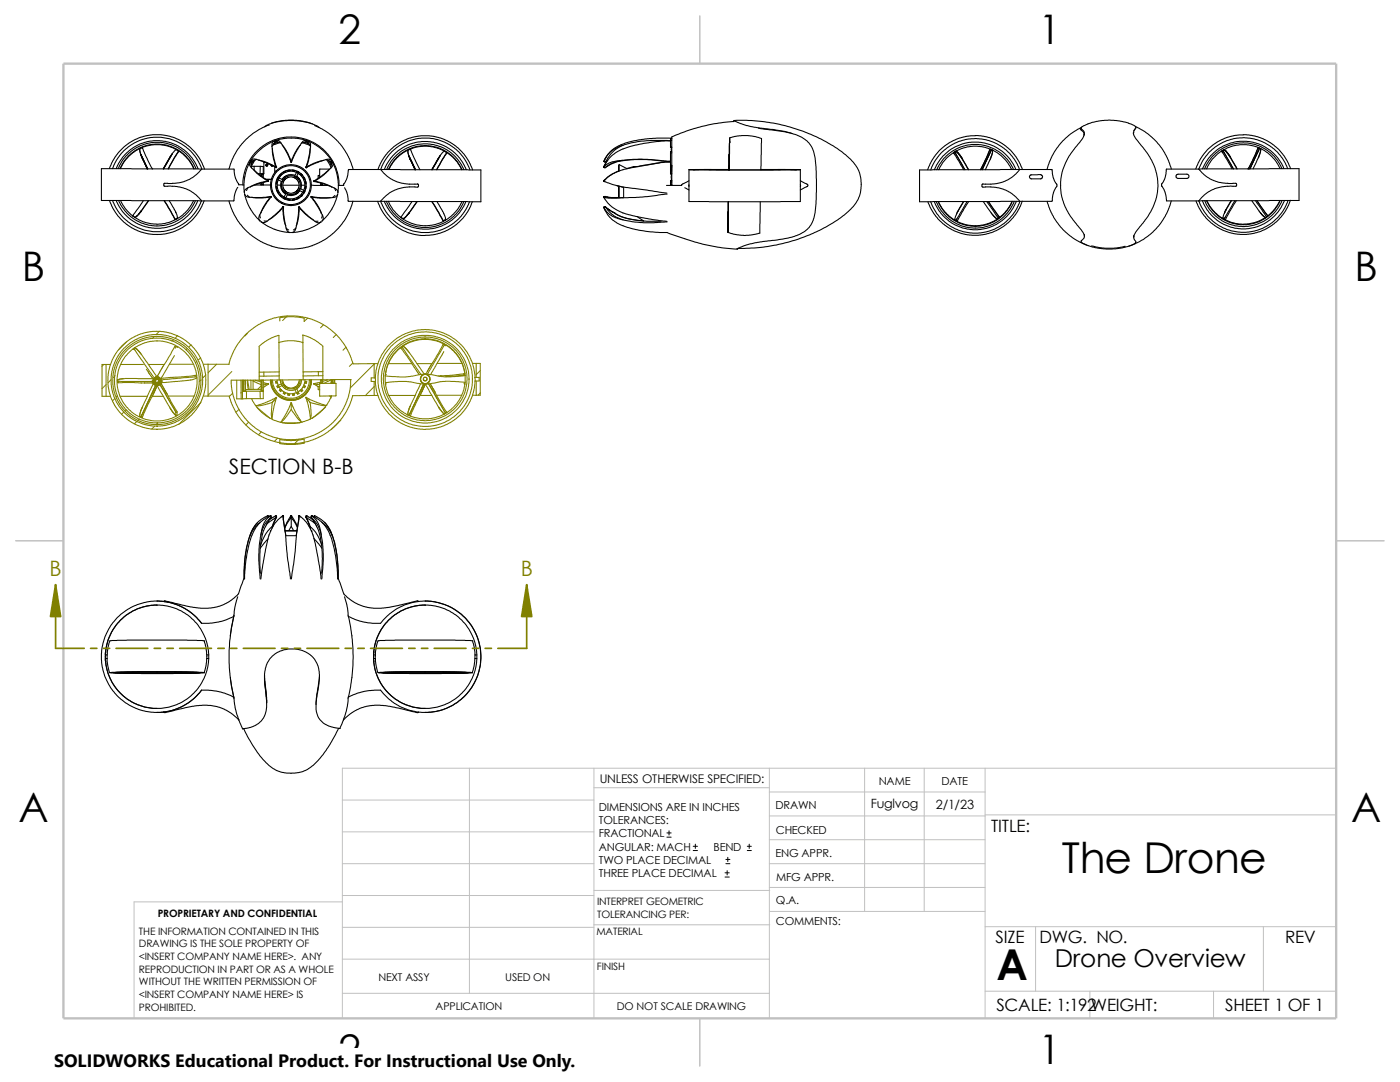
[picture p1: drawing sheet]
<svg xmlns="http://www.w3.org/2000/svg" width="279mm" height="216mm" viewBox="0 0 279 216" stroke-linecap="round" stroke-linejoin="round" font-family="sans-serif">
<defs><g id="words">
<g font-size="8.5">
<text x="211.9" y="174.1">The Drone</text>
<text x="198.8" y="195.5">A</text>
</g>
<g font-size="8.1">
<text x="67.6" y="8.8">2</text>
<text x="207.3" y="8.8">1</text>
<text x="4.4" y="56.1">B</text>
<text x="270.3" y="56.1">B</text>
<text x="3.7" y="164.1">A</text>
<text x="269.6" y="164.1">A</text>
<text x="67.6" y="212.3">2</text>
<text x="207.3" y="212.3">1</text>
</g>
<text font-size="4.9" x="210.5" y="193">Drone Overview</text>
<text font-size="4.2" x="45.7" y="94.6">SECTION B-B</text>
<g font-size="4.2" fill="#808000">
<text x="9.9" y="115">B</text>
<text x="103.9" y="115">B</text>
</g>
<text font-size="3.6" x="10.8" y="213">SOLIDWORKS Educational Product. For Instructional Use Only.</text>
<g font-size="3.4">
<text x="197.8" y="166">TITLE:</text>
<text x="198.7" y="188.1">SIZE</text>
<text x="207.5" y="188.1">DWG. NO.</text>
<text x="256.5" y="188.2">REV</text>
<text x="198.8" y="201.7">SCALE: 1:192WEIGHT:</text>
<text x="244.5" y="201.7">SHEET 1 OF 1</text>
</g>
<g font-size="2.5">
<text x="173.8" y="161.3">Fuglvog</text>
<text x="186.7" y="161.4">2/1/23</text>
</g>
<text font-size="2.4" x="119.7" y="156.2">UNLESS OTHERWISE SPECIFIED:</text>
<g font-size="2.2">
<text x="119.5" y="161.8">DIMENSIONS ARE IN INCHES</text>
<text x="154.8" y="161.5">DRAWN</text>
<text x="175.4" y="156.7">NAME</text>
<text x="187.9" y="156.7">DATE</text>
<text x="119.5" y="164.4">TOLERANCES:</text>
<text x="119.5" y="167.1">FRACTIONAL</text>
<text x="154.8" y="166.3">CHECKED</text>
<text x="119.5" y="172.4">TWO PLACE DECIMAL</text>
<text x="119.5" y="169.8">ANGULAR: MACH</text>
<text x="142.4" y="169.8">BEND</text>
<text x="154.8" y="171">ENG APPR.</text>
<text x="119.5" y="175">THREE PLACE DECIMAL</text>
<text x="154.9" y="175.7">MFG APPR.</text>
<text x="154.9" y="184.7">COMMENTS:</text>
<text x="154.9" y="180.5">Q.A.</text>
</g>
<g font-size="2.1">
<text x="75.5" y="195.7">NEXT ASSY</text>
<text x="100.8" y="195.7">USED ON</text>
<text x="86.9" y="201.5">APPLICATION</text>
<text x="123.1" y="201.6">DO NOT SCALE DRAWING</text>
</g>
<g font-size="2">
<text x="31.5" y="183">PROPRIETARY AND CONFIDENTIAL</text>
<text x="119.2" y="183.1">TOLERANCING PER:</text>
<text x="119.2" y="180.6">INTERPRET GEOMETRIC</text>
<text x="27.7" y="186.5">THE INFORMATION CONTAINED IN THIS</text>
<text x="27.7" y="189.1">DRAWING IS THE SOLE PROPERTY OF</text>
<text x="27.7" y="191.6">&lt;INSERT COMPANY NAME HERE&gt;. ANY</text>
<text x="119" y="186.6">MATERIAL</text>
<text x="27.7" y="194.1">REPRODUCTION IN PART OR AS A WHOLE</text>
<text x="27.7" y="196.6">WITHOUT THE WRITTEN PERMISSION OF</text>
<text x="119.1" y="193.5">FINISH</text>
<text x="27.7" y="199.1">&lt;INSERT COMPANY NAME HERE&gt; IS</text>
<text x="27.7" y="201.7">PROHIBITED.</text>
</g>
</g></defs>
<g fill="none" stroke="#c0c0c0" stroke-width=".2">
<path d="M68.3 159.6h50.2M93.7 153.3v44.9M118.5 153.3v49.9M118.5 157.2h35M153.5 153.3v49.9M153.5 158h43.1M172.6 153.3v28.6M184.4 153.3v28.6M196.6 153.3v49.9M266.7 153.3h-198.4v49.9M68.3 166h50.2M68.3 172.3h50.2"/>
<path d="M68.3 178.7h50.2M68.3 180h-41.5v23.2M118.5 177.7h35.1M153.5 172.3h43.1M153.5 177.1h43.1M153.5 167.6h43.1M153.5 162.8h43.1M196.6 162.6h70.1M68.3 185h50.2M68.3 198.2h85.2M68.3 191.4h85.2M118.5 184.5h35.1"/>
<path d="M153.6 181.9h43M196.6 197.8h70.1M196.6 184.9h70.1M206.7 184.9v12.9M217.5 197.8v5.4M242.2 197.8v5.4M252.1 184.9v12.9"/>
</g>
<path d="M139.7 3.2v9.5M3.1 107.9h9.6M266.7 107.9h9.5M139.7 203.2v9.5" fill="none" stroke="#c0c0c0" stroke-width=".21"/>
<path d="M12.7 12.7h254v190.5h-254z" fill="none" stroke="#c0c0c0" stroke-width=".47"/>
<g fill="none" stroke="#000" stroke-width=".21">
<path d="M21.8 33.6l.7-1.5 .7-1.1 1.6-1.7 .9-.8 1.2-.6 1.8-.7 1.7-.3h1.8l1.7 .3 1.1 .4 1 .4 1.5 1 1.4 1.3 .7 1 1.2 2.4M22.4 33.7a9.4 9.4 0 0 1 9-6.3 9.4 9.4 0 0 1 8.9 6.3M23.2 33.7a8.8 8.8 0 0 1 8.2-5.6 8.8 8.8 0 0 1 8.1 5.6M23.6 33.7a8.4 8.4 0 0 1 7.8-5.3 8.4 8.4 0 0 1 7.7 5.3M27.9 29.6h.1M27.9 29.8l.2 1.1M27.9 29.6a8 8 0 0 1 7.3 .2M28.1 30.9l.2 .3M28.1 30.9l.2 .6M28.1 30.9l.2 .5M28.1 30.8l-.2-1.1a7.9 7.9 0 0 0-3.9 4M28.2 30.9v.1"/>
<path d="M28.2 30.8l1.3 2.9-1.4-2.8M28.3 31.4v.1M28.3 31.4h.1M28.3 31.4l1.1 2.3-1-2.3M28.4 31.5l1 2.2zM28.4 29.5l1.1 2.5 .9 1.7M28.4 29.5l-.5 .1M28.4 29.5h.1M34 31.2l-1.4 2.5zM34.4 30.7l-1.8 3 1.7-3-.3 .5M35.2 29.8l-.9 .9M35.2 29.8h.1"/>
<path d="M35.2 29.8l.4 .3M35.3 29.9a8.5 8.5 0 0 1 3.4 3.8 8 8 0 0 0-7.3-5 8 8 0 0 0-7.4 5M35.6 30.2l-2 3.5M35.6 30.1h.1M35.6 30.2h.1M35.6 30.1l-2 3.6M40.3 33.7h-20.1v6.3l20 .1M40.3 33.7h6.4l.2 1.7 .8 1.5M40.3 33.7l-1.1 1.1-1.2 .9a9.2 9.2 0 0 1-5.2 .9 .33 .33 0 0 0 .1 .6h2l1.5 .3a6.8 6.8 0 0 1 3.8 2.6M47.5 37.4l-.6 1.3-.2 1.4h-6.5M47.6 36.9h1.1M48.5 36.9l.1-1.9 .6-1.9 1-1.7 1.3-1.5 1.8-1.4 1.4-.6 1.9-.5 1.5-.1 2.1 .3 1.7 .5 1.7 1 1.5 1.3 1.4 1.8 .6 1.4 .5 1.8 .1 1.6"/>
<path d="M48.8 38.7l.5 1.7 .8 1.5 1.8 2.2M48.8 38.7l.1 .1a1.22 1.22 0 0 0 1.4 .6M49.4 38.9l.5 .5M49.5 37.4l-.3 .6M49.9 32.3l.3 .4M49.9 32.3l-.7 1.4-.4 1.7-.1 1.1 .1 1.9M49.9 32.3l-.1 .1a1.41 1.41 0 0 0 .7 1.4M50 37.3l-.9 .4a.7 .7 0 0 0-.3 .8M50 32.1h.5M50 32.1l-.1 .2M50 32.5l.3-.3-.2 .4M50.1 32.9l.1-.2v.8"/>
<path d="M50.2 33.2h1.7M50.5 33.8l1.5 1.4 1.5 .9M50.5 33.8l2 1.6 1.1 .7M50.7 32l-.6 .9M50.7 33.2v.8M50.9 36.9h3.1M51 31.9l-.8 1.4M51.2 31.8l-.7 .4 .1-.2M51.6 34.7h.3M51.6 32l2.8 1.1M51.6 32l-1-.3-.6 .4M51.6 32l1.7 .4 1.8 1"/>
<path d="M51.9 34.7h.6M51.9 33.2h.6v2.2M51.9 33.2v1.5M52 34.7l.1 .1M52.1 34.8h.4M52.1 36.8h.4M52.1 36.8l-.1 .1M52.1 34.8l-.1 .3M52.1 36.5v.3M52.2 36.5v.4M52.2 34.7v.5M52.5 34.7v.7"/>
<path d="M52.5 36.4v.5M52.5 36.4v.4M52.5 36.8l.1 .1M52.7 32.4v.1M52.7 34.7h.1M52.7 34.7h-.2M52.7 32.4v2.3M52.7 32.4h.3M52.7 32.4h.1M52.8 25.3l1-.6 1.5-.4 1.4-.2 2-.1 2.7 .4 1.8 .7 .5 .4M53 33l.3 .1M53 35.8h1.1"/>
<path d="M53.1 32.8l-.1 .2M53.1 32.8h.1M53.1 32.8l.1 .1M53.2 32.9h.1M53.3 32.6l-.2 .4 .1-.1M53.4 33l.1-.4-.2 .5 .1-.1M53.4 33l-.1 .1M53.4 33h.1M53.4 32.9v.1M53.4 32.6l-.1 .4h-.3M53.4 36.2h.2M53.4 36.2l-1.6 .3-1.8 .8"/>
<path d="M53.5 36.1v.1M53.5 36.1h.1M53.5 36.2h-.1M53.6 36.2l-2 .5-1.6 .6M53.6 36.1v.1M53.8 24.9l-1.3 .5-1.7 1-2.1 1.8-1.2 1.5-.8 1.4-1 2.6M54 39.2l-1.5 .3-2.2-.1M54 39.3h.1M54 39.2v.1M54 39.4l-1.3 1.7-.6 1.4M54 39.4h.1M54 39.3v.1"/>
<path d="M54.1 39.2h-.1M54.1 39.2h.1M54.1 39.2l-1.7 .2h-2.1M54.1 32.9v.1M54.1 33l.1 .1h.2M54.1 33h.1M54.1 33l.1 .1M54.1 39.3l-.1 .1M54.1 39.2v.1M54.1 32.9l.1 .2M54.1 39.3l-.8 1.1-1.2 2.1M54.2 24.6l2-.5 2.3-.1 1.9 .2 1.7 .4"/>
<path d="M54.3 33v.1l.1-.1M54.4 29.7l.3 1.9 .5 1.8M54.4 29.7l.2 2 .5 1.6M54.4 33.1l.7 .3M54.7 28.7l.1-.1-.5 .7M54.8 28.6v-.5l-.1 .1a1.2 1.2 0 0 0-.3 1.5M54.8 28.1l-1.4 .7-1.3 .9-1.3 1.3-.8 1.1M54.8 33.3v1.2M55 28l1.6-.4h1.5h1.5l1.7 .4M55 33.4h.1M55.1 34.1h.1M55.1 33.3h.1"/>
<path d="M55.1 33.3v.1M55.1 28.1l-.3 .1M55.1 34.1v.1M55.1 37.2l.1 .5zM55.1 33.3l.1 .1M55.2 28.2l-.4 .1M55.2 33.4h-.1M55.2 36.2l.1 .2-.2 .3zM55.3 28.3l-.5 .2M55.3 36.9l.7 .1M55.3 38.1l.3 .3a.24 .24 0 0 1-.2 0 .24 .24 0 0 1-.1-.3zM55.4 28.4l.7 .2"/>
<path d="M55.4 28.4l-.4-.4 .7 .1 .6 .9M55.4 28.4h.1M55.5 35.5l.1-.1-.3 .5zM55.5 35.9l-.2 .6 .2 1.4 .5 .8 .7 .6M55.6 28.4l-1 .3M55.7 35.5l.8 .4-.2 .3-.8-.3zM55.8 38.9l.4 .3zM55.9 34.8l.3-.1-.4 .4zM55.9 28.5l-1.5 .5M56.2 36.2l-.2 .5 .1 .9 .4 .7 .5 .4M56.3 29l1.1 1.7 .6 1.6M56.3 29l1.1 1.5 .6 1.7"/>
<path d="M56.5 37h3.2M56.6 39.5l.4 .2-.4-.1zM56.6 34.3l.4-.1-.5 .3zM56.7 39.7l1 .3 1.4-.2 1.1-.7 .6-.8 .3-1-.2-1.4-.7-1.1-.8-.6-1-.3-1.4 .2-1.1 .7-.6 .8-.3 1 .2 1.4 .7 1.1 .8 .6M57.1 38.6l.3 .2-.4 .7-.3-.2zM57.4 34h.5l-.2 .1zM57.4 39.8l.5 .1-.2 .1zM58 32.2h.2M58 32.2v.1M58 32.3h.2M58.1 32.2h.1M58.3 34l.5 .1h-.5z"/>
<path d="M58.3 39.8h.5l-.3 .2zM58.8 35l-.5-.2-.7 .1-.8 .4-.5 .5M58.8 35.5l.5 .4 .3 .6 .1 .7-.2 .5-.4 .5-.6 .3-.7 .1-.5-.2-.5-.4-.3-.6-.1-.7 .2-.5 .4-.5 .6-.4h.7l.5 .2M58.9 35.2l.6 .4 .4 .8v.9l-.1 .5-.4 .6-.8 .4h-.9l-.5-.1-.6-.5-.4-.7v-.9l.1-.5 .5-.6 .7-.4h.9l.5 .2M59.2 34.2a.22 .22 0 0 1 .3 0 .22 .22 0 0 1 .1 .3zM59.2 34.4l-.8-.2h-1.1l-.9 .5-.7 .8M59.2 34.4l.3 .2-.4 .7h-.1l-.2-.2zM59.2 35.2l.5 .4 .3 .6 .2 .5-.2 1M59.2 39.6l.5-.1-.2 .2zM59.5 34.6l.8 .7 .4 .9 .1 1.1-.2 .7M59.8 38l-.4 .5-.5 .4-.8 .1-.7-.1M59.9 29l-1.1 1.5-.6 1.8"/>
<path d="M59.9 37.6l.8 .4-.2 .4-.8-.4zM59.9 29l-1.1 1.7-.6 1.6M60 34.7l.4 .4zM60.2 37h.7M60.3 28.5l1.5 .5M60.3 38.8v.2l-.3 .2zM60.5 38.4l-.9 .8-.7 .4-1.3 .1-.6-.2M60.6 35.4l.2 .1v.4zM60.7 28.4l1 .3M60.7 28.4h.2l-.8 .2M60.8 38.1v.2l-.2 .2zM60.9 36.2l.2 .2-.1 .3z"/>
<path d="M60.9 28.4l.4-.3-.2-.1a1.18 1.18 0 0 0-1.2 1M61 28.3l.5 .2M61 33.4l.1 .1M61 37.2l.1 .3-.1 .2zM61.1 28.2l.4 .2M61.1 33.3h.1M61.1 33.3l.1 .1M61.2 28.1l.3 .1M61.2 33.4l-.1 .1M61.2 33.4h.1M61.5 28.1l1.2 .6 1.6 1.2 1.2 1.2 .8 1M61.5 28.6v-.4a1.14 1.14 0 0 1 .4 1.5"/>
<path d="M61.5 28.6l.1 .1M61.5 28.6l.5 .7M61.9 29.7l-.3 2.3-.3 1.1-.3 .3M61.9 29.7l-.3 2-.6 1.7M62.1 39.3v.1M62.1 39.3l.8 1.1 1.2 2.1M62.1 39.2l1.7 .3h2.1M62.1 39.2v.1M62.1 39.2l1.2 .2 2.6 .1M62.1 39.4l1.3 1.5 .7 1.6M62.1 39.4h.1M62.2 39.3v.1"/>
<path d="M62.2 39.3h.1M62.2 24.7h.2M62.2 37h3.2M62.6 36.1l.1 .1M62.7 36.2l1.9 .5 1.7 .6M62.7 36.1l.1 .1M62.7 36.1h-.1M62.7 36.1h.1M62.8 25.1l1.4 .6 1.5 .9 1.7 1.6 1.9 2.5 .5 1 .7 2.1M62.8 36.2l1.5 .3 2 .8M62.8 36.2h.1M62.8 36.2h-.1"/>
<path d="M63.8 35l-.3 .1v.5M64 36.9l-.1 .1M64 36.9h.4M64 36.5v.4M64.1 36.5v.5M64.3 36.6v.4M64.4 36.9v.1M64.4 36.6v.3M64.6 32l.4-.1a.99 .99 0 0 1 1.3 .3h-.5M64.6 32l-2 .6-1.4 .8M64.6 32l-1.7 .6-1.8 .9M65 31.8l.8 .4-.1-.1"/>
<path d="M65.2 31.9l.8 1.4M65.6 32l.5 1M65.7 33.9l-2 1.6-1.1 .6M65.7 33.9l-1.3 1.2-1.7 1M65.8 33.7h-2v1.7M65.9 39.5l1-.2 .4-.3 .1-.3-.6 1.8-.5 1.2-.9 1.2-1.1 1.2M66.1 32.8v.1M66.1 32.8l-.1 .8M66.2 32.2l.1 .2M66.2 32.6l-.2-.4 .1 .5M66.3 37.3l.5 .3a1 1 0 0 1 .6 .9M66.3 32.3l.1 .3a1.32 1.32 0 0 1-.7 1.3"/>
<path d="M66.3 32.3l-.2 .5M66.4 32.3l.6 1.4 .4 1.5 .1 1.3-.1 2M66.7 37.5l.3 .6M66.8 39l-.5 .4M67.5 37h1.1M68.7 37.5l.6 1 .2 1.7h6.4M75.4 33.8l.5-1.2 1-1.6 1.7-1.7 1.1-.8 2.6-1.1 1.7-.3h1.7l1.3 .2 1.8 .6 2.1 1.2 1.3 1.2 .8 1.1 .8 1.2 .5 1.3M75.9 33.8a9.4 9.4 0 0 1 9-6.2 9.4 9.4 0 0 1 8.9 6.3M76 33.8h-6.4l-.3 1.6-.8 1.6M76 33.8l1.2 1.3 1.7 1.1 1.9 .5h2.6l.1 .2v.3a.45 .45 0 0 1-.7 .1l-2.1 .1-1.9 .5-1.5 1-1.4 1.3M76 33.8l20 .1v6.4l-20.1-.1M76.7 33.8a8.8 8.8 0 0 1 8.2-5.6 8.8 8.8 0 0 1 8.1 5.7"/>
<path d="M77.2 33.8a8.3 8.3 0 0 1 7.7-5.1 8.3 8.3 0 0 1 7.7 5.2M77.6 33.8a8 8 0 0 1 7.3-4.8 8 8 0 0 1 7.3 4.9M81.4 30l.5-.2 1.9 4.1M81.4 30h.1M81.4 30l.2 1.2M81.4 30.1l.2 1.1M81.4 30a7.7 7.7 0 0 0-3.8 3.8M81.4 29.9a8 8 0 0 1 7.3 .2M81.6 31.2l.2 .3M81.6 31.2l1.3 2.7-1.2-2.7M81.6 31.2l.2 .5M81.7 31.2v.1"/>
<path d="M81.8 31.7h.1M81.8 31.7v.1M81.8 31.7l1 2.2M81.9 31.7l.9 2.2M81.9 31.8l.9 2.1M87.5 31.5l-1.3 2.4M87.8 31l-1.6 2.9M87.8 31l-.3 .5M87.9 31l-1.7 2.9M88.7 30.1l.5 .4-2.1 3.4M88.7 30.1l-.9 .9M88.7 30.1h.1"/>
<path d="M88.8 30.2a7.8 7.8 0 0 1 3.4 3.7M89.2 30.5l-2 3.4M120.5 36.2h.1M120.5 36.1v.1M120.5 39.2l.7 1.2a9.5 9.5 0 0 0 6 2.8l3 .6 2.9 .4M120.5 39.3v.1M120.5 39.3h.1M120.5 33.3v.1M120.5 33.3h.1M120.5 32.2h.1M120.5 39.4h.1M120.5 36.1h.1"/>
<path d="M120.5 33.4l.2 .1M120.5 32.2l.2 .1M120.5 39.3l.9 .2h2.9M120.5 36.2l3.8 1.1M120.7 32.9l-.2 .4M120.7 39.2l1.2 .2h1.5M120.7 31.8l-.2 .4M120.7 39.2l1.3 .3h2.3M120.7 39.2h.1M120.7 39.2h-.2M121.2 32l-.5 .9M121.3 32l-.6 .3"/>
<path d="M123.1 37l1.2 .3M123.4 34.1l-2.1 1.2-.8 .7v.2M123.4 37.1v2.4M123.6 32.9v1.2M123.6 37.2v2.3M123.6 32.9l-.2 .2v1.1h-.1M123.6 32.9l1.5 .8M124.3 32l-2.2 .6-1.4 .9M124.3 29a7.8 7.8 0 0 0-3.6 3.3M124.3 37.3l8.8 1.2M124.3 32l-2.3 .3-.8 .4-.7 .7M124.3 29a5.2 5.2 0 0 0-3.6 2.8"/>
<path d="M124.3 32l3.8-.2 5.7 .3M124.5 37.3v2.2M125.1 33.7h.1M125.3 33.6h-.2M126.4 33.2v.2M126.4 33.2h1M126.4 33.2l-1.3 .5M133 37h3.1M133.1 38.7l-5 .6-3.8 .2M133.8 32.3l-1.8 .1-7.4 1.4-2.2 .8-1.9 1.5M133.8 28.2h-1.8l-2.5 .3a14.2 14.2 0 0 0-7.2 2.4l-.9 .9-.7 1.1M133.8 32.1l-.7 .1-4.1-.4-3.9 .2-1.7 .2-1.1 .4-1.6 .9"/>
<path d="M133.8 32.3v.7M133.8 36.9h.3zM133.8 36.8h.3M133.8 36.5h.3M133.8 34.2l.3 .1M133.8 34h.3M133.8 33.8h.3M133.8 33.6h.3M133.8 33.4h.3M133.8 33.2l.3 .1zM133.8 33.1l.3 .1M133.8 33l.3 .1"/>
<path d="M133.8 33h.3M133.8 28.1v.1M133.8 32.3h.1M133.8 32.3v2.4h.2M133.8 28.2v1.2h.2M133.8 28.1l-1.8-.1a20.4 20.4 0 0 0-7.7 1M133.8 32.3l-1.8 .1-4.9 .8M133.9 37h.2M134 27.6h.1M133.9 27.6h-2.9l-2.2 .1-2.2 .4-1.8 .4-1.4 .6-1.3 .9-1 1.1-.4 .7M134 34.7v1.3M134 29.4v.8"/>
<path d="M134 36h-.2v1M134 36h.1M134 34.7h.1M134 30.2h-.2v1.9M134 30.2l.1 .1M134 29.4h.1M134 27.6h-.2v.5M134.1 34.5h-.3l.3 .1M134.1 36.1l-.3 .1M134.1 30.5l-.3 .1v1.5M134.1 27.9a.6 .6 0 0 0-.3 .9v.5l.3 .1M136.7 37.5l.8 .4"/>
<path d="M137.5 36.1l-1.4 .7-.1 .2M137.5 33.9v6.3l4.1 .1 18.1-.1v-6.3M137.5 36.9v.3M140.5 33.8h.1M140.5 33.8h5l-7.2 .1h20.7l-7.2-.1h4.9M140.5 33.8h1.4l-4.4 .1h22.2l-4.4-.1h1.4M145.6 28.7l-.1 5.2zM145.6 29l-.1 4.9zM145.6 27.5l2.4-.4h2.1l1.3 .3a.73 .73 0 0 1 .5 1.2l-.1 5.3M145.6 27.6l-.1 6.3zM145.6 28.2l-.1 5.7zM146.5 24v.3a34.1 34.1 0 0 0-12.4 3.1v9.6"/>
<path d="M146.5 24a33.9 33.9 0 0 1 22.4 7 7.1 7.1 0 0 1-.2 11.7l-2.5 1.8-3.9 2.1a36.7 36.7 0 0 1-15 3M146.5 24l1.3 .7 2.1 .6 4.6 .6 2.2 .3 1.4 .5M151.4 25.6l6.4 .9 1.3 .5 1.3 .7a5.3 5.3 0 0 1 2.3 4.5l.2 4.8-.2 4.9a5.5 5.5 0 0 1-4.5 5.3l-3 .7-4.5 .5-2.3 .7-1.3 .6 .3-.1M156.7 33.8h.1M159.7 36.9v.3M159.7 36.1l1.3 .6a.28 .28 0 0 1 .2 .3 .28 .28 0 0 1-.2 .3l-1.3 .6M190.4 30.5l1.9 3.4M190.6 30.4l2 3.5zM190.6 30.4h.1M190.6 30.4l-.2 .1M190.6 30.3v.1M190.6 30.3h.1"/>
<path d="M190.6 30.3l-.2 .2M190.7 30.2l-.4 .2M190.8 30.2l.4 .4 .7 1-.7-1-.4-.3M190.8 30.1l.4 .4 .7 1-.7-1.1zM190.8 30.2h.1M190.8 30.3h.1M190.8 30.2l-.5 .3M190.8 30.2v.1M190.8 30.1h.1M191.9 31.5l1.4 2.4M191.9 31.6l1.4 2.3M194.6 27.1l-1.6 .1-1.4 .3-1.4 .6-1.4 .8-1.1 .9-1.1 1.2-1 1.6-.5 1.3"/>
<path d="M194.6 27.1l1.7 .1 1.2 .3 1.9 .8 1.3 .8 1.1 1 1 1.2 1.2 2.5M197.6 29.8l.4 .1M197.6 29.8l.5 .2M197.6 29.8l-1.9 4.1M197.6 29.8l.2 .2M197.7 31.7h.1M197.7 31.6l-1.1 2.3M197.7 30.3l-1.7 3.6M197.8 30l-1.8 3.9M197.8 29.9h.1M197.8 29.9l-.2-.1-1.9 4.1M197.8 30h.1"/>
<path d="M197.8 30l-.1 .3M198.1 30v.5l-.4 1.1M198.1 30h.1M198.1 30v.1M198.1 30.1h.1M198.1 30.1l-.4 1.5M201.9 33.8a8 8 0 0 0-7.3-4.6 8 8 0 0 0-7.3 4.7M202.3 33.8a8.4 8.4 0 0 0-7.7-5 8.4 8.4 0 0 0-7.7 5.1M202.7 33.8a8.8 8.8 0 0 0-8.1-5.4 8.8 8.8 0 0 0-8.1 5.5M203.5 33.8a9.4 9.4 0 0 0-8.9-6.2 9.4 9.4 0 0 0-8.8 6.3M203.5 33.8h5.8a.56 .56 0 0 1 .7 .1 .56 .56 0 0 1 0 .7l.4 1.3 .5 .9a.6 .6 0 0 1-.2 .7l-.5 .9-.2 1.3a.34 .34 0 0 1-.3 .5h-6.2M203.5 33.8l-20 .1v6.4l20-.1"/>
<path d="M203.5 33.8l-1.4 1.5-1.5 .9-2.2 .5h-2.3l-.1 .2v.3a.54 .54 0 0 0 .8 .1l1.9 .1 2 .5 1.7 1.1 1.1 1.2M205.6 35l2.1-.1a.4 .4 0 0 1 .4 .4 .4 .4 0 0 1-.5 .4h-1.7a.42 .42 0 0 1-.4-.3 .42 .42 0 0 1 .1-.4zM215.7 25.6v.3M215.7 25.6a.65 .65 0 0 0 .5 .7l.2 .5-.4 .9-1.5 1.8-1.5 2.3a10.8 10.8 0 0 0 1.8 12.9l1 1.2 .5 .9a1.05 1.05 0 0 1-.6 1.3l.5 .5 1.9 .7 2.7 .4 3.1-.2 2.4-.8a.48 .48 0 0 0 .4-.4 .48 .48 0 0 0-.3-.5l-.1-.7 .3-.7 2.5-3.2 .6-1.2a10.9 10.9 0 0 0-1.9-13l-1.2-1.5-.4-1M215.8 25.5l-2.2 1.3-1.9 1.8-1.7 2.4-1 2.8M216.4 26.8v.1M226.2 26.5h.1M226.3 26.5l.1-.5a.48 .48 0 0 0 .1-.9l-2-.8-3.3-.3-3.1 .4-1.9 .7a.42 .42 0 0 0-.4 .6l.2 .3a.78 .78 0 0 1 .3 1M226.5 25.8l-.2 .3M226.7 25.3l2.5 1.5 2.2 2.2 1.6 2.5 .8 2.2M226.7 25.4v.1M234.7 35l.4-.2h1.8a.42 .42 0 0 1 .4 .4 .42 .42 0 0 1-.4 .4h-1.8a.42 .42 0 0 1-.4-.6z"/>
<path d="M239.2 33.7l1.3 1.3a9 9 0 0 0 6.2 1.6l.1 .4-.1 .2-2.5 .1a7.1 7.1 0 0 0-4.9 2.8M239.2 33.7h20v6.3l-19.9 .1M239.2 33.7h-6.4l-.3 2-.7 1v.4l.7 1.2 .2 1.1a.53 .53 0 0 0 .1 .6 .53 .53 0 0 0 .7 .1h5.8M243.8 30.1l.1 .1M243.9 30.2l2 3.5M244.1 30.1l2.1 3.6zM244.1 30.1h.1M244.1 30.1l-.2 .1M244.1 30h.1M244.1 30l-.3 .1M244.1 30v.1M244.2 29.9l-.4 .2"/>
<path d="M244.3 29.9h.1M244.3 29.8h.1M244.3 29.9l-.4 .3M244.3 29.9l.4 .3 .7 1.1M244.3 29.9l.4 .4 .7 1M244.3 29.8l.4 .3 .7 1.1M244.3 29.8l.9 .9M245.2 30.7l.2 .5M245.4 31.2l1.4 2.5-1.4-2.4M248.1 26.9l-1.6 .1-1.4 .3-1.4 .6-1.3 .8-1.2 .9-1 1.2-1.1 1.7-.5 1.2M248.1 26.9l1.7 .1 1.2 .3 1.9 .8 1.3 .8 1.1 1 1 1.2 1.3 2.6M251.1 29.5l.2 .1"/>
<path d="M251.1 29.5l.5 .2M251.1 29.5l.4 .1M251.1 29.5l-2 4.2 .9-1.6 1.1-2.6M251.2 31.4h.1M251.2 31.3l-1.1 2.4M251.2 30l-1.8 3.7M251.3 29.6l-1.9 4.1M251.3 29.6l-.1 .4M251.3 29.6h.1M251.6 29.7h.1M251.6 29.7v.1M251.6 29.6v.1"/>
<path d="M251.6 29.8l-.4 1.5M251.6 29.7l-.1 .7-.3 .9M255.5 33.7a8 8 0 0 0-7.4-4.8 8 8 0 0 0-7.3 4.8M255.9 33.7h-.1a8.3 8.3 0 0 0-7.7-5.2 8.3 8.3 0 0 0-7.7 5.2M256.2 33.7a8.8 8.8 0 0 0-8.1-5.5 8.8 8.8 0 0 0-8.1 5.5M257 33.7a9.4 9.4 0 0 0-8.9-6.2 9.4 9.4 0 0 0-8.8 6.2M257.5 40l-.4 1-.8 1.5-1 1.2-1.1 1-1.4 .9-1.1 .5-1.4 .5-1.5 .2-1.8-.1-1.6-.3-1.5-.5-1.5-.9-1.2-1-1-1-.9-1.5-.6-1.4M21.9 40l.5 1.2 .7 1.3 .9 1.1 1.3 1.2 2.1 1.2 1.7 .6 1.4 .2 2.6-.1 1.9-.6 1.5-.8 1.7-1.2 1-1.2 1.1-1.7 .4-1.2M22.5 40a9.5 9.5 0 0 0 8.8 6.2 9.5 9.5 0 0 0 8.9-6.1M23.2 40a8.7 8.7 0 0 0 8.1 5.6 8.7 8.7 0 0 0 8.2-5.6M23.7 40a8.3 8.3 0 0 0 7.6 5.1 8.3 8.3 0 0 0 7.7-5.1M24 40a8 8 0 0 0 7.3 4.7 8 8 0 0 0 7.3-4.7"/>
<path d="M26.5 43l.4 .3M26.5 43l.1 .2M26.5 43h.1M26.9 43.3h.1M28.2 42.1l-.6 .8-.7 .5M28.2 42.1h.1M28.2 42.1l-1.3 1.2M28.2 42h.1M28.2 42.1l-.3 .3M28.2 42l-.2 .3M28.6 40l-2.1 3M29.6 40l-1.4 2"/>
<path d="M29.6 40l-1.4 2.1M32.7 40l2.2 3.8M32.8 40l2.1 3.7M33.8 40l1.3 2.3M34.9 43.8h.1M34.9 43.7h.1M35.1 42.3h.1M35.1 42.3l.3 1.2M35.4 43.5v.1l-.5 .2M35.4 43.5l-.5 .2M45.7 40.1l1 2.7 .8 1.3 1 1.3 1.4 1.3 1.6 1.2 2.7 1.2M51.9 42.8l.1 .7"/>
<path d="M52.1 42.5l-.4 .6a.8 .8 0 0 0 .2 1M52.7 44.1h.6M53.7 43.8l-.9 .6-.7-.2 1.3 .9 1.6 .7 1.9 .5 1 .1a1.29 1.29 0 0 1-.9-1.4M56.2 40.6l1.7 .4 1.3-.1 1.5-.8 1-1.3 .4-1.7-.1-1.3-.8-1.5-1.3-1-1.6-.4-1.4 .1-1.4 .8-1.1 1.3-.4 1.6 .2 1.7 .7 1.1 1.4 1.1M56.3 40.4l1.3 .4h.9l.9-.2 1.2-.7 1-1.2 .3-1.3v-.9l-.2-.9-.7-1.2-1.2-1-1.3-.3h-.9l-.9 .2-1.2 .7-.9 1.2-.4 1.3v.9l.2 1 .7 1.1 1.2 .9M56.4 41.4l-1.3 1.4-1.4 1M56.4 41.4h.1M56.4 41.2l-.8 1-1.9 1.6M56.4 41.2v.2M56.4 41.2l.2 .1M56.5 41.4h.1M56.6 41.4l-.1 .8 .1 1.3 .4 1.5"/>
<path d="M56.6 41.3v1.4l.4 2.3M56.6 41.3v.1M57.1 45.5l.5 .4M59.1 45.5l-.6 .4M59.1 45l-.1 .7a.8 .8 0 0 1-.8 .7M59.6 41.3v1.4l-.5 2.3M59.6 41.3v.1M59.6 41.4v1.9l-.5 1.7M59.6 41.4h.1M59.7 41.4h.1M59.7 41.3h-.1M59.7 41.3l.1 .1"/>
<path d="M59.7 41.3l1.2 1.2 1.6 1.4M59.8 41.4l1.2 1.4 1.5 1.1M59.8 41.4h-.1M62.5 43.9l.4 .3a.95 .95 0 0 0 1.2 .1M63.5 44.1l-.7 .1M64.1 44.3l-.9 .6-1.8 .9-2 .5-1.2 .1M64.1 42.5l.3 .7a.86 .86 0 0 1-.2 1M64.3 42.9l-.1 .6M70.4 40.1l-.7 2.1-1.5 2.5-1.6 1.8-2 1.5-2.3 1-2.7 .6-2.8 .1-2.6-.6M75.4 40.2l.5 1.2 .6 1.2 .8 1 1.3 1.2 1.5 1 1.1 .5 1.1 .4 1.7 .3 1.7-.1 1.5-.2 1.7-.6 1.6-.8 1-.9 1.3-1.3 .9-1.4 .6-1.4M76 40.2a9.5 9.5 0 0 0 8.8 6.2 9.5 9.5 0 0 0 8.9-6.1M76.7 40.2a8.7 8.7 0 0 0 8.1 5.5 8.7 8.7 0 0 0 8.2-5.5"/>
<path d="M77.1 40.2a8.3 8.3 0 0 0 7.7 5.2 8.3 8.3 0 0 0 7.8-5.2M77.5 40.2a8 8 0 0 0 7.3 4.8 8 8 0 0 0 7.4-4.8M80 43.3l.4 .3M80 43.3h.1M80 43.4h.1M80 43.4l.1 .1M80 43.3v.1M80.4 43.6h.1M81.7 42.4l-.8 .9-.5 .3M81.7 42.4h.1M81.7 42.4l-1.2 1.3M81.7 42.4l-.2 .2"/>
<path d="M81.7 42.4l-.3 .4M82.2 40.2l-2.2 3.1M83.2 40.2l-1.5 2.2M83.3 40.2l-1.6 2.2M86.1 40.2l2.3 3.9M86.2 40.2l2.2 3.8M87.2 40.2l1.1 1.9M88.3 42.1l.3 .5M88.3 42.1h.1M88.4 44.1h.1M88.4 44h.1M88.6 42.6l.3 1.2"/>
<path d="M88.6 42.6h.1M88.9 43.8l-.5 .3M88.9 43.8l-.5 .2M120.5 41.4l.2 .4a6.5 6.5 0 0 0 4.8 3.6l2 .5 3.4 .5a7.5 7.5 0 0 1 4.3 .8l1.9 .6a37.9 37.9 0 0 0 10 1.9M120.5 41.4h.1M120.5 41.4l.2 .3a5.1 5.1 0 0 0 3.6 2.2M120.7 41.3l.5 .6a5.6 5.6 0 0 0 3.1 2M120.7 41.3h.1M120.7 41.3l-.2 .1M120.8 41.3l2.6 1.7 1.9 .6 3.1 .5h3.6M120.8 41.2l.9 .8 .9 .5M120.8 41.2l-.3 .2"/>
<path d="M120.8 41.2v.1M122.6 42.5h.1M122.6 42.5l.9 .5 1.4 .5 3.5 .6M124.3 43.9a25.8 25.8 0 0 0 8.8 .4M127.2 43.2l1.3 .9M145.3 46.4l1.6 .4 1.5 .1M145.4 40.3l-.1 6.1zM145.4 40.3l-.1 5.4zM145.4 40.3l-.1 5.1zM145.4 40.3l-.1 4.7zM151.7 40.3l-.1 5.5a.61 .61 0 0 1 0 .7 .61 .61 0 0 1-.6 .2l-2.6 .3M187.3 40.2a8 8 0 0 0 11.7 3.5"/>
<path d="M190.5 43.9l.6 .2M190.5 43.9h.1M190.5 43.8h.1M190.8 44h.1M190.8 44l.3 .1M190.9 42.8l-.4 1.1M190.9 42.7h.1M190.9 42.6h.1M191 43.7l-.2 .3M191 43.7h.1M191.1 44.1h.1M191.2 42.2h.1"/>
<path d="M191.2 42.1h.1M191.2 42.2l-.3 .5M191.2 42.1l-.3 .5M192.3 40.2l-1.1 1.9M192.3 40.2l-1.1 2M193 40.2l-2 3.5M193.3 40.2l-2.2 3.9M196.2 40.2l1.7 2.4 .7 .8 .5 .3M196.9 40.2l2.3 3.4 .3-.2M197.2 40.2l2.3 3.2M197.3 40.2l2.2 3.1M198 42.7v.1"/>
<path d="M198.2 42.9l.9 .8M199.1 43.7h.1M199.5 43.4l-.4 .3M199.5 43.3h.1M199.5 43.4h.1M202 40.2a7.1 7.1 0 0 1-2.7 3.3M202 40.2a8 8 0 0 1-7.4 5 8 8 0 0 1-7.4-5M202.4 40.2a8.3 8.3 0 0 1-7.8 5.3 8.3 8.3 0 0 1-7.7-5.3M202.8 40.2a8.7 8.7 0 0 1-8.1 5.6 8.7 8.7 0 0 1-8.2-5.6M203.5 40.2a9.4 9.4 0 0 1-8.8 6.3 9.4 9.4 0 0 1-9-6.2M204 40.1l-.4 1.1-.8 1.5-1 1.2-1.1 1-1.4 .9-1.1 .5-1.4 .4-1.5 .2h-1.8l-1.6-.3-1.5-.5-1.5-.9-1.2-1-1-1.1-.9-1.4-.6-1.4M209 40.2l1 2.6 1.6 2.5 2.4 2.1 1.6 .9 1.3 .6"/>
<path d="M216.4 46.8v.4M217.1 49h.1M217.8 49.1l2.6 .4h2.4l1.8-.4M226.3 47.1v.2M226.3 47v.3M233.8 40.1l-1.2 3-1.8 2.5-1.3 1.2-1.4 1-2.8 1.3M240.9 40a7.9 7.9 0 0 0 11.6 3.4M244.1 43.6l.5 .2M244.1 43.5h.1M244.1 43.6h.1M244.3 43.7h.1M244.3 43.7l.3 .1"/>
<path d="M244.4 42.3h.1M244.5 43.4l-.2 .3M244.5 43.4h.1M244.6 43.8h.1M244.7 41.9l-.6 1.7M244.7 41.8l-.3 .5M244.7 41.8l1-1.8-1 1.9M244.7 41.9h.1M244.7 41.8h.1M246.4 40l-1.9 3.4M246.8 40l-2.2 3.8M249.8 40l2 2.8 .8 .6"/>
<path d="M250.5 40l2.3 3.2M250.8 40l2.2 3.1M250.9 40l2.1 3M251.5 42.4l1.1 1M252.6 43.4h.1M252.8 43.2h.1M252.9 43h.1M253 43.1l-.4 .3M253 43h.1M253 43.1l-.2 .1M255.4 40v.2a8.8 8.8 0 0 1-2.5 3M255.5 40l-.1 .1a8 8 0 0 1-7.3 4.7 8 8 0 0 1-7.3-4.8"/>
<path d="M255.9 40a8.3 8.3 0 0 1-7.7 5.2 8.3 8.3 0 0 1-7.8-5.2M256.3 40a8.7 8.7 0 0 1-8.1 5.7 8.7 8.7 0 0 1-8.2-5.7M257 40a9.4 9.4 0 0 1-8.8 6.4 9.4 9.4 0 0 1-9-6.3M31.3 119.9l1.4 .1M32.9 119.9l-.2 .1M32.9 119.9h.1M47.5 119.1l-.6 2.1-.2 1.6M50 106.8a24 24 0 0 0-1.2 8.7M51.4 104.3l-.9 1.2-.8 1.9-.6 2.3-.4 3.4a8.6 8.6 0 0 1-.8 4.5 1.62 1.62 0 0 1-.8 1.4l-.9 .8-1.6 .9-1.3 .4-1.7 .3h-1.6l-1.9-.3-5.2-1.2M51.9 104.3a6.5 6.5 0 0 0-1.9 2.5M52.1 106.8l-.5 3.8 .3 4.9M53.4 102.9l.2 .2z"/>
<path d="M53.4 102.9l-.3 .2a5.8 5.8 0 0 0-3.1 3.7M53.5 107.5l-1.6 1.9M54 102.9h.1M54 106h.1M54 102.9l-.2 .2a5.1 5.1 0 0 0-1.7 3.7M54 102.9l.1 .3M54.1 102.9l-.7 .3a7.3 7.3 0 0 0-3.7 5.3l-.6 3.1-.3 3.9M54.1 103.2l-1.3 2.2-.5 1.6-.4 3.5 .1 3.9M54.1 103.2l-.5 .5a5.9 5.9 0 0 0-1.5 3.1M54.3 105.1a7.6 7.6 0 0 0-2.3 3.7M54.3 105.1v.3M55 102.9l.1 .3"/>
<path d="M55.1 103.2l-1.9 1.4M55.1 103.2h.1M55.2 103.2l-.9 1.9M55.2 103.2l-.5 1.2-.1 .5M55.2 103.2l-.2-.3-1.2 .9M55.2 103.2h.1M56.5 102.9h.1M56.5 102.9l.5 3.9M56.9 106h2.4M56.9 105.9h2.4M57 106.9h2.1M57 106.8l-.4-3v-.9h-.2l-.9 .8-1.1 1.5a20.8 20.8 0 0 0-1.8 6.7l-.5 3.6"/>
<path d="M57 106.8l.3 4.1 .7 4.6M58 103.2l-1.2 2.2M58 102.9v.3M58 102.9h.2M58 103.2h.1M58 102.9l-.8 1.4-.4 1M58.1 103.2v1.9M58.1 105.1l-.4 .8M58.1 105.1l.5 .8M58.2 103.2v-.3l.9 1.5 .3 .8M58.2 103.2h-.1M58.2 103.2l1.2 2"/>
<path d="M59.1 106.8l-.2 3.1-.7 5.6M59.6 102.9l-.5 3.9M59.6 102.9h.2M59.6 102.9v1.2l-.5 2.7M59.7 102.9h.1M59.8 102.9l1.5 1.5 .7 1.1 .5 1.3 1 4.4 .6 4.3M61 103.2l.5 .9 .2 1M61 103.2h.1M61 103.2l.9 1.9M61.1 103.2l.1-.3 1.2 .8M61.1 103.2h-.1M61.1 103.2l1.8 1.3"/>
<path d="M61.3 102.9h-.2l-.1 .3M61.9 105.1a7.4 7.4 0 0 1 2.2 3.5M61.9 105.1l.1 .5M62.1 103.2l1.2 2.1 .7 2 .3 4.2-.1 2.9M62.1 103.2l.4 .5a5.2 5.2 0 0 1 1.6 3.1M62.1 106h.1M62.1 102.9h.2M62.1 105.9l.1 .1M62.1 102.9v.3M62.2 102.9l.4 .2a7.6 7.6 0 0 1 3.9 5.8l.5 2 .4 4.6M62.2 102.9h.1M62.2 102.9l.5 .5a5 5 0 0 1 1.4 3.4"/>
<path d="M62.2 106h.1M62.7 107.4l1.5 2M62.8 102.9l-.1 .2 .1-.2 .6 .3a5.6 5.6 0 0 1 2.9 3.6M64.1 106.8l.3 1.7 .1 2-.3 5M64.2 104.2a6 6 0 0 1 2.1 2.6M64.8 104.2v.1M64.8 104.3l1 1.3 .9 2.4 .6 2.7 .2 2.5a9 9 0 0 0 .9 4.6l.3 .8 1.6 1.3 1.8 .9 1.7 .5 2.3 .1 1.5-.2 5.7-1.3M66.3 106.8l.1 .4a25.3 25.3 0 0 1 1 8.3M68.7 119.1l.6 1.7 .2 2.2M83.3 119.9l.2 .1M83.3 119.9h.1M84.8 119.9a11.1 11.1 0 0 1 11.2 11.1 11.1 11.1 0 0 1-11.2 11.2"/>
<path d="M21 131.4h.4M21 130.7h.4M21 130.7l.1-.7v2l-.1-.6M21 131.4a10.3 10.3 0 0 0 10.3 10M21.4 131.4l.1 1.7 .4 1.1M21.4 130.7v.7M21.9 134.2l15.4-.1 3.5 .1-12.6 .2zM22.6 134.2l13.7-.1 3.8 .1-3.1 .2h-11.3zM23 134.2h.1M23 134.2l12.3-.1 4.4 .1-13.6 .2zM31.3 120.7a10.3 10.3 0 0 0-10.3 10M32.7 120l2 .4 1.7 .8 1.6 .9 1.4 1.3 .8 1"/>
<path d="M34.9 134.1l.3 .1M35 134.1l.4 .2M35.2 134.1l.4 .2M35.2 134.2l-.3-.1 .5 .2M35.2 134.2l.2 .1M35.4 134.3h.2M35.4 134.3h.1M35.6 134.3h.1M39.7 134.2h.1M40.2 137.7l3 .2a9.9 9.9 0 0 1 3.5 1.2M40.2 124.4a11.1 11.1 0 0 0-16.3-1.6 11.1 11.1 0 0 0 0 16.5 11.1 11.1 0 0 0 16.3-1.6M40.2 137.7l-1.4 1.6-1.8 1.3-2 1-2.3 .5"/>
<path d="M40.7 127.9l.4 1 .2 1.8M40.8 127.9l-3.5-.2-14.7 .1a.65 .65 0 0 0-.7 .1 .65 .65 0 0 0-.2 .7l-.3 2.1M41.3 131.4l-.2 1.5-.3 1.3M41.3 131.4h.4M41.3 130.7h.4M41.3 130.7v.7M46 126.9a34.2 34.2 0 0 0 0 8.3M46 135.2l.7 3.9M46 135.2l.7 4.1M46.7 139.1v.2M46.7 123l-.7 3.9M46.7 123l-1.5 .7-1.6 .4-1.9 .3h-1.5"/>
<path d="M46.7 122.8l-.7 4.1M46.7 122.8v.2M46.7 139.3l.3 2.3 .7 2.1M52.8 134.7l.4 5.6-.4-5.5M63.8 134.8l-.7 5.8M69.5 123a11.8 11.8 0 0 0 6.4 1.4 11.1 11.1 0 0 1 16.4-1.6 11.1 11.1 0 0 1 0 16.5 11.1 11.1 0 0 1-16.4-1.6l-2.2 .1-1.3 .2-1.2 .3-1.7 .8M69.5 139.1l-.2 1.8-.8 2.8M69.5 123l.1 .4a34.4 34.4 0 0 1-.1 15.7M74.5 130.7h.4v.7M74.5 130.7l.1-.7v2l-.1-.6M74.5 131.4a10.3 10.3 0 0 0 10.4 10M74.5 131.4h.4"/>
<path d="M74.9 131.4l.2 1.7 .3 1.1M75.4 134.2l15.4-.1 3.5 .1-12.6 .2zM76.1 134.2l13.7-.1 3.8 .1-3 .2h-11.4zM76.5 134.2h.1M76.5 134.2l12.7-.1 4 .1-13.4 .2zM84.9 120.7a10.3 10.3 0 0 0-10.4 10M88.4 134.1l.3 .1M88.5 134.1l.4 .2M88.7 134.1l.5 .2h-.3M88.7 134.2l.2 .1M88.9 134.3h.1M93.2 134.2h.1"/>
<path d="M94.3 127.8l.3 1.1 .2 1.8M94.3 127.9l-3.5-.2-14.7 .1a.65 .65 0 0 0-.7 .1 .65 .65 0 0 0-.2 .7l-.3 2M94.8 131.4l-.2 1.5-.3 1.3M94.8 130.7v.7h.4M94.8 130.7h.4M32.7 142.1l-1.4 .1M32.7 142.1l.2 .1M32.9 142.2l5.5-1.3 2-.2 1.6 .1 1.7 .3 1.5 .6 1.2 .8 1.3 1.2M32.9 142.2h.1M47.7 143.7l.7 1.7M67.6 145.3l-1.7 3.2-1.8 2.5a7.2 7.2 0 0 1-11.9 .1l-1.8-2.5-1.8-3.2h-.2M67.8 145.4l-2.2-.5-1.1-.6a4.4 4.4 0 0 1-1.3-4.6l.3-2.1a8 8 0 0 0-.5-5.7 5.8 5.8 0 0 0-9.6 .3l-.1 .3a9.7 9.7 0 0 0-.3 5.6l.2 1.4a4.7 4.7 0 0 1-1.8 5l-1.4 .7-1.6 .2"/>
<path d="M67.8 145.4h.1M68.5 143.7l-.7 1.7M83.3 142.2l-5.5-1.3-1.9-.2-1.6 .1-1.5 .2-1.6 .6-1.3 .8-1.4 1.3M83.3 142.2h.1M83.5 142.1l-.2 .1"/>
<circle cx="31.3" cy="131.1" r="10.3"/>
<circle cx="84.8" cy="131.1" r="10.3"/>
</g>
<g fill="none" stroke="#808000" stroke-width=".21">
<path d="M21.2 72.7h.9M21.2 79.1h.9M21.2 72.7v6.4M21.2 72.7h-.8v6.4h.8M23.4 75.8h.1M23.4 75.8l.1 .5M23.5 76h.1M23.5 75.8h.1M23.5 76v.3M23.5 76.3h.1M23.5 76l.1 .1M23.5 76.3l.1 .1"/>
<path d="M23.6 76.1h6.8M23.6 76.1v.3M23.6 76.4h6.9M24 79.1h5.4M24 72.7h4.6M24.6 75.6l-1.2 .2M26.5 69.7h.1M26.7 69.6h.1M26.7 69.6l4 5.7M26.7 69.6l-.2 .1M26.9 69.4h.1M26.9 69.4l.4 .3 .9 1 3.1 4.4"/>
<path d="M26.9 69.4l-.4 .3M26.9 69.4l1.1 1M29.2 73.7l.4 .5M29.6 74.2h.1M29.6 74.2l.9 1.3M29.6 72.7h3.2M30.4 79.1h2.2M30.4 79.1l-2 4.2M30.4 76l.2 .6 .6 .4 .8-.2 .3-.8M30.4 76h.1M30.4 76l.2 .7 .8 .3M30.5 75.6l-5.6-.1-1.4 .3"/>
<path d="M30.6 76.6l-2.3 4.9M30.6 76.2h.1M30.6 76l.1-.5 .4-.3 .7 .2 .3 .6M30.7 76.2h.1M30.7 76v.2M30.7 78.4l-.3 .7M30.7 76.2v.1M30.7 75.8v.4M30.7 76.2l.1 .1M30.7 75.6l-.1 .3 .1-.1M30.7 76.2l.2 .1M30.7 75.8l.1 .1"/>
<path d="M30.7 76.4v.1M30.7 75.7h.1M30.7 75.6v.2M30.7 76.3h.1M30.7 76.3l.3 .3M30.7 75.8h.1M30.7 76.3v.1M30.7 75.8v.2M30.8 75.7l-.1 .1M30.8 76.3l.3 .2M30.8 75.7h.1M30.8 76.3h.1"/>
<path d="M30.8 76.2h-.1M30.9 75.4h-.2M30.9 76v.3l.3 .2h.5l.2-.5M30.9 76.3h-.1M30.9 76.3h.1M30.9 75.4h.1M31 76.6h.1M31 75.4l-.3 .2M31 76.6h-.1M31 75.4v.1M31 75.8l.1 .1zM31 75.4h.1"/>
<path d="M31 76.6l.2 .1M31 75.4l-.2 .3M31.1 76.9l-2.8 5.9M31.1 76.6h.1M31.1 75.4h.1M31.1 76.5l.1 .1M31.1 76.5h.1M31.1 76.9l-2.9 6.3M31.2 75.3h.1M31.1 75.3l-.1 .1M31.2 75.3h.3M31.2 75.4h.3"/>
<path d="M31.2 75.4h-.2M31.2 76.7h.3M31.2 76.6h.3M31.2 75.3l-.3 .1M31.2 75.4h.1M31.2 76.7h.1M31.2 76.6h.1M31.2 76.7v.1M31.2 76.5h-.2M31.2 76.5v.1M31.2 76.5h.1M31.3 75.6l.3 .1 .1 .3"/>
<path d="M31.3 75.6l-.3 .2v.2M31.4 77l-1 2.1M31.4 77l-.7 1.4M31.4 76.2l-.1 .2M31.4 77l2.6 4.5M31.5 76.5v.1M31.5 75.2v.1M31.5 75.2l.3 .2zM31.5 75.4h.1M31.5 76.5h.2M31.5 75.3l.2 .1M31.5 76.7v.1"/>
<path d="M31.5 76.7h.1M31.5 75.3h.1M31.5 76.6h.1M31.6 76.6h.1M31.6 75.4h.1M31.7 75.9h.1M31.6 75.4l.3 .3M31.6 75.3v.1M31.7 75.4l-.1 .1M31.7 76.6h.1M31.7 75.4h.1M31.7 76.5h.1"/>
<path d="M31.7 75.4l.2 .2M31.7 76.5l-.2 .1M31.7 76.6l-.1 .1M31.7 75.4l.3 .2M31.8 76.3h.1M31.8 75.4h-.1M31.9 75.6l-.1 .1M31.9 75.6v.1M31.9 75.8h.1M31.9 75.7h.1M31.9 76.3h.1M31.9 76.3l-.2 .2"/>
<path d="M31.9 75.7l.1 .1M32 75.5l-.1 .1M32 76.3l-.3 .3M32 76.3v.1M32 76.2l-.2 .1M32 75.7h.1M32 76.3h.1M32 75.6h.1M32 75.8h.1M32 76.2h.1M32 75.5l.1 .3h-.1M32 75.6v.2"/>
<path d="M32 75.8v.2M32 75.8v.4M32 76.2l-.1 .1M32 76.2v.1M32.1 76l-.1 .2M32.1 76.1l-.1 .1M32.1 76.5l1.2 2.1zM32.3 76l-.2 .6-.7 .4M32.3 76h.1M33.3 78.6l2 3.6M33.6 79h5.1M33.8 72.7h4.8"/>
<path d="M34.8 71l-2.6 4.5M34.8 71h.1M34.9 69l-3.5 6.1M34.9 69l.6 .3M34.9 69h.1M35.1 69.2h.1M35.2 69.2l-.2 .3M35.2 69.2h.1M37.5 75.9l-5.3 .5M37.5 75.9h.1M38 75.8l-.5 .1M38 75.8h.1"/>
<path d="M39.1 74.9l.1 .5M39.1 75.2l-6.8 .6M39.1 75.2h.1M39.1 75.1v.1M39.1 74.9l-7.1 .6M39.2 75.4l-1.2 .4M39.2 75.4h.1M40.6 72.7h.9M40.6 79h.9M41.5 72.7v6.3M41.5 72.7h4.3M47.2 75.9v3.7h.9"/>
<path d="M48 78.4h.4M48.1 75.9v3.7M48.1 79.6h.3M48.3 75.9l.1 2.2M48.4 77.7h.2M48.4 78.1v1.5M48.6 78l-.1 .1M48.6 78h.4M48.6 75.9h.4M48.6 75.9h-.2l.1 1.8M48.6 75.9v2.1M48.6 75.9v2.2"/>
<path d="M48.9 75.9v2.2M49 78l.1 .1M49 75.9v2.1M49.1 75.9h-.1M49.2 78.1v1.4M49.2 79.5l-.8 .1M49.2 78.1h-.8M49.2 78.1h3.3M49.4 75.9l.1 1.8M49.4 75.9l.3 1.8M50 75.9l.1 1.8M50.5 76l1.6 .8"/>
<path d="M50.5 75.9v1.8M50.9 75.9l1.2 .3M51.7 69.2v5.1M51.7 74.3h1M51.7 75.1h1M51.7 75.1v.8M51.7 74.3v.8M51.9 78.1v1.4M52 75.8l.1 .1M52.1 77l-.7 .7M52.1 78l-.1 .1M52.1 78h.4"/>
<path d="M52.1 75.9h.4M52.1 75.9v2.1M52.1 77.7h-3.1M52.1 77.6l-.1 .1M52.2 75.8v2.3M52.5 78.1h.1M52.5 75.8v2.3M52.5 76.4l1.1 .2M52.5 75.9v3.6h-3.3M52.6 75.8l-.1 .1M52.7 74.3v.8M53.6 76.6l-1.1 .7"/>
<path d="M53.6 76.6l-1.1 .2M54 75.8l.2 1.5 1 1.5 1.3 .8 1.6 .3 1.5-.3 1.3-.8 1-1.5 .3-1.5-.1 .1M54.1 76.1h.1M54.1 75.8v.3M54.1 76.1v.3M54.1 76.5l.1 .3M54.1 76.4h.1M54.1 76v.1M54.3 76.8v.3M54.3 77.1l.1 .4M54.4 77.1h-.1M54.4 77.5l.3 .2"/>
<path d="M54.5 77.4l-.1 .1M54.7 77.8l.3 .6M55 78.4l.5 .5M55 76.1v.4M55 76.2l.2-.1v.3h-.2M55 76.1h.1M55 76.5h.1M55 78.3v.1M55 78.4h.1M55.2 79.3l-.9 1M55.2 77l.2 .4M55.2 77.1l.2-.1 .2 .3h-.2"/>
<path d="M55.2 77h.1M55.3 75.8l.2 1.1M55.5 78.9l.3 .2v-.1M55.5 78.9h.1M55.5 78.8v.1M55.5 76.9l.2 .3 .6-.3M55.7 68.4v-1.5h-.2l-2.1 1-1.7 1.2M55.7 77.2l.7 .9 .9 .4 1 .1 .9-.2M55.7 68.4v5.8M55.7 68.4l1.7-.4h1.6l1.5 .4M55.7 74.2v1.6M55.7 74.2l-3 .1"/>
<path d="M55.7 75l-3 .1M55.8 77.9l.2 .2M55.8 77.9l.1-.2 .3 .3-.2 .1M55.8 64.1v-.7l2.9-.2 2 .3v.6M55.8 79.1l.3 .2M56.1 79.3l.3 .1M56.1 79.3h.1M56.2 76.6l-.7 .3M56.5 79.4l.2 .2 .7 .2M56.5 78.5l.3 .2M56.5 78.5h.1M56.6 78.5v-.2l.3 .2-.1 .2"/>
<path d="M56.8 78.7h.1M57.4 79.8h1.1M57.4 78.9h.4M57.4 78.9h.1M57.4 79.7v.1M57.5 79.7l-.1 .1M57.5 78.9l-.1-.2h.4l-.1 .2M57.8 78.9h.1M58.4 78.9h.1M58.5 79.8h.1M58.7 78.9v-.2h-.3l.1 .2M58.8 78.9h-.4"/>
<path d="M58.8 78.9h.1M58.8 77.8l.4 .6M58.9 79.7l-.4 .1M59.2 77.6l.3 .6M59.2 79.6l-.3 .2v-.1M59.2 79.6h.4M59.4 78.7h.1M59.5 78.2l-.3 .2M59.6 79.6h.1M59.6 78.5v-.2l-.3 .2 .1 .2M59.6 78.5l-.2 .2M59.6 78.5h.1"/>
<path d="M59.7 75.8l-.3 1-.4 .4-.7 .2h-.7l-.6-.4-.4-.4-.2-.8M59.9 79.3v.1M59.9 79.4l-.3 .2M59.9 75.8l-.1 .7-.4 .6-.4 .3-.6 .2h-.7l-.8-.3-.5-.6-.1-.9M60.2 79.2h.1M60.2 75.8l-.1 .7-.4 .7-.5 .4-.8 .3h-.9l-.9-.6-.4-.5-.2-1M60.2 79.2l-.3 .2M60.4 66.8l1.5 .6 1.6 .9a1.52 1.52 0 0 1 .9 1.9v4M60.4 77.9l-.2 .2M60.4 77.9l-.1-.1-.3 .2 .2 .1M60.4 77.9h.1M60.4 66.9l.1 1.5"/>
<path d="M60.5 68.4v5.8M60.5 74.2v1.6M60.5 75.8l-8.8 .1M60.5 75.8h3.9M60.8 77.4h.1M60.9 75.8l-.4 1.4-1 1M60.9 77.1l-.1-.1-.2 .3h.2M61 77l-.2 .4M61 78.5l.1 .1-.3 .2-.6 .4M61 79.3l1.8 .8 2.2 .8M61 79.3l.6 1.7 .4 2.5M61 79.3l.9 1"/>
<path d="M61.2 76.1l-.1 .4M61.2 76.2l-.2-.1v.4l.2-.1M61.2 76.1h.1M61.3 78.2v.1M61.3 78.3l-.3 .2M61.6 77.6l-.3 .7M61.7 75.8l-.2 1.3-.6 1-1.3 1.1-1.5 .3-1.6-.3-1.1-.8-.7-1.1-.3-.7v-.8M61.9 77h.1M62 77l-.2 .3v.2l-.2 .1M62 75.8l-.2 1.4-.8 1.3-1.4 .9-1.5 .4-1.6-.4-1.3-.9-.8-1.3-.3-1.4M62 76.6h.1M62.1 76.6l-.1 .4"/>
<path d="M62.1 76.3v.3M62.1 75.9h.1M62.1 75.9v.3M62.6 76.6l1.2 .2M62.6 76.6l.9 .6M63.5 74.2h.9M63.5 75h.9M63.5 74.2v.8M63.5 74.2h-3M63.5 75h-3M63.8 76.5h3.3v2.5h-3.3zM63.8 77.1l-.3 .1v.4l.3 .2"/>
<path d="M63.9 75.8l.1 .1M64 76.2l-1.4 .4M64 76.4h.4M64 76.4l-.1 .1M64 75.9v.5M64.1 75.8v.7M64.3 75.8v.7M64.4 75.8l-.4 .1M64.4 75.8v.6M64.4 76.4v.1M64.4 75v.8M64.4 74.2v.8"/>
<path d="M64.4 75.8h.1M65.4 75.8l-1 .3M65.8 79l.2 .2M65.9 79l.2 .4M66 75.8h.1M66 75.8l-1.4 .7M66.1 76.4h.4M66.1 75.8h.4M66.1 76.4l-.1 .1M66.1 75.8v.6M66.2 79l-.9 1.6-1.7 2-2.1 1.2-1.4 .5-1.3 .2h-1.5l-1.3-.2-2.2-.9-1.3-.8-1-1-1.3-2.1M66.2 75.7v.8"/>
<path d="M66.4 75.7v.8M66.5 76.4v.1M66.5 75.8v.6M66.5 75.7v.1M66.7 76.5l.1-.8v.8M70 75.7l-.2 2.1-.6 2.4-.8 1.6-1.6 2.1-1.7 1.5-2.2 1.3-2 .7-2.8 .4-2.1-.2-2.3-.7-1.6-.8-2.1-1.5-1.6-1.8-1.2-2.1-.8-2.1-.3-2a.52 .52 0 0 1 .2-.7h5.4M70.1 75.7l-5.7 .1M70.4 78.9l-.5 1.7-.9 1.7-1.1 1.6-1.9 1.9-1.7 1.1-1.8 .9-2 .5-1.7 .2-3-.2-1.9-.5-2-.8-1.4-1-1.5-1.2-1.3-1.6-1.3-2.3-.6-1.9h-4.3M74.7 72.6h-4.3l-.8-2.2-1.1-2-1.1-1.4-2-1.6-1.6-1-1.5-.7-2.3-.5-2.7-.2-2.5 .4-1.6 .6-1.6 .7-1.9 1.4-1 1-1.5 1.9-1.1 2.2-.4 1.4M74.7 72.6v2.8M74.7 76.1v2.8M74.7 78.9l-4.3 .1"/>
<path d="M74.7 78.9h.7M74.7 72.6h.7M74.9 75.4v.7M74.9 75.4h-.8v.7h.8M76.9 76.5v.2l.1-.1M76.9 74.7h.1M76.9 74.7l.1 .1M76.9 74.7a8 8 0 0 1 7.9-7 8 8 0 0 1 8 6.9l-.1 .1M76.9 76.3h.4a17.4 17.4 0 0 1 7 .3l.5 .1M77 74.8h.1M77 74.7v.1M77.5 72.6h4.7"/>
<path d="M77.6 78.9h5.2M80 69.4h.1M80 69.5l3.1 4.4M80.2 69.3h.1M80.2 69.3l3.8 5.4M80.2 69.3l-.2 .1M80.4 69.1l1.1 1M80.4 69.1l-.4 .3M80.4 69.1l1.2 1.1 3.1 4.5M80.4 69.1h.1M83.1 73.9h.1M83.1 73.9l.6 .9"/>
<path d="M83.2 72.6h3M83.8 78.9h2.4M83.9 75.6l.3 .7 .6 .3M83.9 78.8l-2 4.2M83.9 76.6l-2.1 4.6M84.2 78.1l-.3 .7M84.5 75.6v.2a.35 .35 0 0 0 .5 .2 .35 .35 0 0 0 .2-.4M84.5 76.6l-2.7 5.9zM84.6 76.6l-2.9 6.2M84.8 74.6l-2.3 .4a16.7 16.7 0 0 1-5.6 0l.1-.2M84.8 74.6h.2M84.8 74.6v.1"/>
<path d="M84.8 76.6h.2M84.8 76.6v.1M84.9 76.7l-.7 1.4M84.9 76.7l2.6 4.5M84.9 76.7l-1 2.1M85 76.6l-.2 .1M85 74.6v.1M85 76.6h.1M85 74.6l2 .3a15.6 15.6 0 0 0 5.8 0l-.1-.2M85.5 76.6l3.4 5.8M85.6 76.6l3.3 5.8M85.8 75.6l-.3-.7-.8-.2-.6 .4-.2 .5"/>
<path d="M85.8 75.6l-.2 .6-.6 .4M85.9 76.6l.9 1.7zM86.8 78.3l2.3 4M87.1 78.9h5.1M87.2 72.5h5M88.3 70.7l-2.4 4.1M88.3 70.7h.1M88.4 68.7l.6 .3M88.4 68.7l.3 .2M88.4 68.7h.1M88.4 68.7l-3.4 5.9M88.6 70.1l-.3 .6"/>
<path d="M88.6 70.1h.1M88.7 68.9l-3.4 5.8M88.7 68.9h.1M92.6 74.6h.1M92.6 74.6l-5.2 .4M92.6 74.6l.1 .4M92.6 74.8l-3.7 .4M92.6 74.6v.2M92.6 74.8h.1M92.7 74.8h.1M92.7 74.7h.1M92.7 74.8l.1 .1"/>
<path d="M92.7 76.5v.1M92.7 76.6h.1M92.8 76.3l-.5-.1a18.6 18.6 0 0 0-6.9 .4h-.4M92.8 76.3l-.1 .3M94.3 72.5h.7M94.3 78.9h.7M94.8 76l-.1 1.6-.9 2.5-1 1.6-1.1 1.2-1.6 1.3-1.5 .8-1.9 .5-1.8 .2-2.1-.2-1.9-.6-1.8-1-1.3-1.1-1-1.2-1.2-2.1-.5-1.7-.2-1.7M94.8 75.3h.8v.7h-.8zM94.8 75.3a10 10 0 0 0-10-9.6 10 10 0 0 0-9.9 9.7M95 72.5v2.8M95 76v2.9M95 72.5h.8v6.4h-.8"/>
<path d="M27.9 83.1h.1M27.9 83.1l.5 .2M28.2 83.2l.2 .1M28.2 83.2h.1M28.3 81.5l-.4 1.6M28.3 82.8l-.1 .4M28.3 81.5l-.4 1v.6M28.3 81.4h.1M31.3 84.8l2.1-.3 1.8-.7 1.7-1.1 1.1-1 .8-1.1 .8-1.7 .4-1.5 .1-1.5-.2-2.1-.7-1.8-1.1-1.7-1.1-1.1-1-.7-1.8-.9-1.4-.4-1.5-.1-2.1 .3-1.8 .6-1.7 1.1-1.1 1.1-.8 1-.8 1.8-.4 1.5-.1 1.4 .2 2.1 .7 1.8 1.1 1.7 1.1 1.1 1 .8 1.8 .8 1.4 .4 1.6 .2M31.3 85l1.9-.2 1.8-.5 1.6-.9 1.4-1.2 1.1-1.5 .9-2.1 .3-1 .2-1.7-.2-1.9-.6-1.8-.9-1.6-1.2-1.4-1.4-1.1-2.2-1-1.5-.3-1.2-.1-1.9 .2-1.8 .6-1.6 .9-1.4 1.2-1.1 1.4-.9 2.2-.4 1.5-.1 1.2 .3 1.9 .5 1.7 .9 1.7 1.2 1.3 1.5 1.2 2.1 .9 1.5 .4h1.3M31.3 85.7l2.2-.3 1.6-.5 1.4-.7 1.9-1.5 1.1-1.5 .6-1.1 .7-1.9 .3-2.3-.2-2.2-.6-1.6-.7-1.4-1.5-1.9-1.5-1.2-1-.5-1.9-.7-2.4-.3-2.2 .2-1.6 .5-1.4 .8-1.8 1.5-1.2 1.5-.6 1-.7 1.9-.3 2.4 .3 2.2 .5 1.6 .7 1.4 1.5 1.8 1.5 1.2 1.1 .6 1.9 .7 2.4 .3M35.1 82.8l.1 .1"/>
<path d="M35.1 82.8l-1.1-1.3 .5 .8 .7 .6M35.1 82.3l-3.2-5.5 3.2 5.5M35.1 82.3v.5M35.1 82.3h.1M35.2 82.9h.1M35.3 82.8l-.1 .1M35.3 82.2l-.2 .1M35.3 82.2v.6M51.2 80.9l2.1-.7 1.8-.9 .1 .1-.5 1.8-.4 2.3M51.3 81.3l2.7 2.2M54.3 80.3l-2.1 .6h-1.2M54.3 80.3l-.2 2.6 .3 .8"/>
<path d="M55.8 87.7l2.4 .2 2.5-.3v.8l-1.8 .3-3.1-.2zM56.1 84.2l1.1-1.8 .8-2h.2l.9 2 1 1.8M56.4 84.4h3.5M58.1 80.4v1.3M58.1 81.7l-1.5 2.2-.7 .4M58.1 81.7l1.4 2 .8 .5M61.9 80.3l2.6 .6h.7M61.9 80.3l.2 2.1-.2 1.3M65 81.2l-2.7 2.3M81.4 82.8h.1M81.4 82.8l.5 .2M81.7 82.8h.1"/>
<path d="M81.7 82.8l.2 .2M81.8 82.5l-.1 .3M81.8 81.2l-.4 1.1v.5M81.8 81.2l-.4 1.6M81.8 81.1h.1M87.5 81.2l.8 1.1 .4 .3M88.7 82.6h.1M88.9 82.4h.1M89.1 82.3l-.2 .1M89.1 82.3l-.3 .2"/>
<circle cx="31.3" cy="75.9" r="8.5"/>
<circle cx="31.3" cy="76" r="8"/>
<circle cx="31.3" cy="76" r=".56"/>
<circle cx="31.3" cy="76" r=".77"/>
<circle cx="31.4" cy="76" r=".38"/>
<circle cx="84.8" cy="75.6" r="8"/>
<circle cx="84.8" cy="75.7" r="9.4"/>
<circle cx="84.9" cy="75.7" r="8.7"/>
<circle cx="84.9" cy="75.6" r=".93"/>
<circle cx="84.9" cy="75.6" r=".37"/>
<circle cx="84.9" cy="75.6" r=".95"/>
<circle cx="84.9" cy="75.6" r="8.4"/>
</g>
<g fill="none" stroke="#808000" stroke-width=".2">
<path d="M20.7 72.7l-.3 .4M21.2 76.8l-.8 .8M22.2 75.7l-.7 .7M22.9 79.5l-.5 .5M23 75l-.4 .4M23.5 79l-.3 .2M25.3 68.2l-1.6 1.6M30.7 67.2l-.3 .4M31.8 66.1l-.6 .6M34.6 67.8l-.3 .3M35.4 67l-.4 .5M37.3 69.6l-.2 .2"/>
<path d="M38.1 68.8l-.4 .5M39.2 72.1l-.2 .3M40 71.4l-.4 .4M40.1 75.8l-.3 .3M41.1 74.8l-.6 .6M43.2 72.7l-1.7 1.7M46.3 74.1l-4.8 4.8M46.4 78.4l-.6 .7M49.4 66.5l-.5 .6M57.3 63.1l-.9 .9M61.4 63.5l-.7 .6M64.6 64.8l-.6 .6"/>
<path d="M67.1 66.8l-.6 .6M69 69.3l-.5 .6M70.4 72.4l-.7 .7M74.7 72.6l-4.8 4.8M74.7 77.1l-1.8 1.9M95.8 74l-.8 .8M95.8 78.4l-.4 .5M24.7 82.2l-.4 .5M25.2 81.7l-.3 .3M27.3 84.1l-.5 .5M27.8 83.6l-.2 .3M30.9 85l-.6 .6"/>
<path d="M31.5 84.4l-.3 .3M40.1 80.3l-4.4 4.4M47.7 81.7l-.6 .6M49.6 84.2l-.5 .6M52.2 86.2l-.6 .5M55.4 87.4l-.7 .7M59.7 87.6l-.9 .9M68 83.8l-1.9 1.9"/>
</g>
<g fill="none" stroke="#000" stroke-width=".2">
<path d="M133.1 167h.8M133.1 166.2h.8M133.5 165.8v.8M138.3 169.7h.9M138.3 168.9h.9M138.8 168.4v.9M144.7 175h.8M144.7 174.2h.8M144.9 172.3h.8M144.9 171.5h.8M145.1 173.7v.9M145.2 171.1v.8"/>
<path d="M149.1 169.7h.8M149.1 168.9h.8M149.5 168.4v.9"/>
</g>
<g fill="#808000" stroke="#808000" stroke-width=".34">
<path d="M105.1 116.7l1 6.3h-2z"/>
<path d="M11.1 116.7l1 6.3h-2z"/>
</g>
<g fill="none" stroke="#808000" stroke-width=".34">
<path d="M11.1 116.7v12.7h5.7M105.1 116.7v12.7h-5.7M18.1 129.4h1.2M20.6 129.4h1.3M23.2 129.4h6.3M30.8 129.4h1.2M33.3 129.4h1.3M35.9 129.4h6.3M43.5 129.4h1.2M46 129.4h1.3M48.6 129.4h6.3M56.2 129.4h1.2"/>
<path d="M58.7 129.4h1.3M61.3 129.4h6.3M68.9 129.4h1.2M71.4 129.4h1.3M74 129.4h6.3M81.6 129.4h1.2M84.1 129.4h1.3M86.7 129.4h6.3M94.3 129.4h1.2M96.8 129.4h1.3"/>
</g>
<path d="M10.8 209.2h104.1v6.7h-104.1z" fill="#fff"/>
<use href="#words"/>
</svg>
